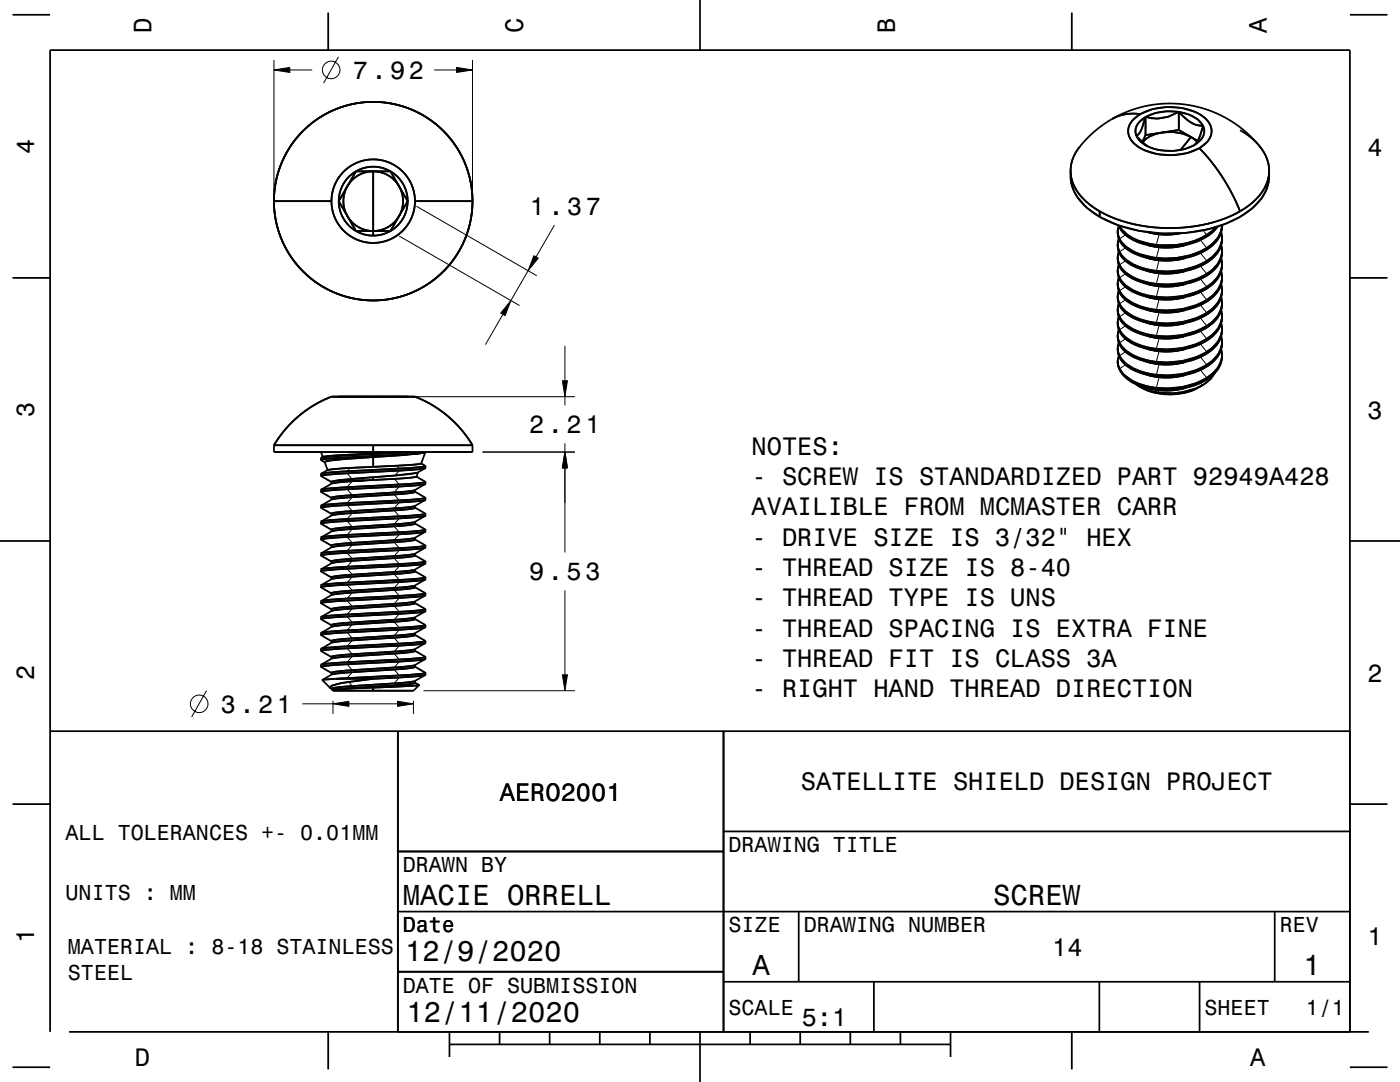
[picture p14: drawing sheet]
<svg xmlns="http://www.w3.org/2000/svg" width="279mm" height="216mm" viewBox="0 0 279 216" stroke-linecap="round" stroke-linejoin="round" font-family="sans-serif">
<defs><g id="words">
<g font-size="5.8">
<text x="80.4" y="180.5">MACIE ORRELL</text>
<text x="198.2" y="180.5">SCREW</text>
<text x="80.8" y="191.8">12/9/2020</text>
<text x="150.2" y="194.5">A</text>
<text x="260.2" y="194.5">1</text>
<text x="81.1" y="203.9">12/11/2020</text>
</g>
<g font-size="5">
<text x="30.2" y="6.5" transform="rotate(-90 30.2 6.5)">D</text>
<text x="104.4" y="6.5" transform="rotate(-90 104.4 6.5)">C</text>
<text x="178.6" y="6.5" transform="rotate(-90 178.6 6.5)">B</text>
<text x="252.8" y="6.5" transform="rotate(-90 252.8 6.5)">A</text>
<text x="70.4" y="15.7">7.92</text>
<text x="6.8" y="30.7" transform="rotate(-90 6.8 30.7)">4</text>
<text x="272.9" y="31">4</text>
<text x="105.7" y="42.9">1.37</text>
<text x="6.8" y="83.2" transform="rotate(-90 6.8 83.2)">3</text>
<text x="272.9" y="83.5">3</text>
<text x="105.6" y="86.4">2.21</text>
<text x="150" y="90.8">NOTES:</text>
<text x="150" y="96.8">- SCREW IS STANDARDIZED PART 92949A428</text>
<text x="150" y="102.8">AVAILIBLE FROM MCMASTER CARR</text>
<text x="150" y="108.9">- DRIVE SIZE IS 3/32&quot; HEX</text>
<text x="105.6" y="115.8">9.53</text>
<text x="150" y="114.9">- THREAD SIZE IS 8-40</text>
<text x="150" y="121">- THREAD TYPE IS UNS</text>
<text x="150" y="127">- THREAD SPACING IS EXTRA FINE</text>
<text x="6.8" y="135.7" transform="rotate(-90 6.8 135.7)">2</text>
<text x="150" y="133.1">- THREAD FIT IS CLASS 3A</text>
<text x="272.9" y="136">2</text>
<text x="44" y="142.2">3.21</text>
<text x="150" y="139.1">- RIGHT HAND THREAD DIRECTION</text>
<text x="99.8" y="159.7">AERO2001</text>
<text x="159.8" y="157.7">SATELLITE SHIELD DESIGN PROJECT</text>
<text x="6.8" y="188.2" transform="rotate(-90 6.8 188.2)">1</text>
<text x="210" y="190.8">14</text>
<text x="272.9" y="188.5">1</text>
<text x="160" y="204.7">5:1</text>
<text x="26.9" y="212.7">D</text>
<text x="249.5" y="212.7">A</text>
</g>
<g font-size="4.3">
<text x="13.1" y="167.6">ALL TOLERANCES +- 0.01MM</text>
<text x="145.4" y="170.1">DRAWING TITLE</text>
<text x="13.1" y="179.6">UNITS : MM</text>
<text x="80.4" y="174.1">DRAWN BY</text>
<text x="13.6" y="190.4">MATERIAL : 8-18 STAINLESS</text>
<text x="80.4" y="186.1">Date</text>
<text x="145.4" y="186.1">SIZE</text>
<text x="160.4" y="186.1">DRAWING NUMBER</text>
<text x="255.4" y="186.1">REV</text>
<text x="13.6" y="195.6">STEEL</text>
<text x="80.4" y="198.1">DATE OF SUBMISSION</text>
<text x="145.4" y="202.5">SCALE</text>
<text x="240.4" y="202.5">SHEET</text>
<text x="260.6" y="202.5">1/1</text>
</g>
</g></defs>
<g fill="none" stroke="#000" stroke-width=".2">
<path d="M54.7 14l3.1-.5v1zM54.7 12v26.1M57.8 14h4.5M67.5 11.3l-2.9 5.3M86.7 14h4.4M91.1 13.5l3.2 .5-3.2 .5zM94.3 12v26.1M79.7 47.1l24 13.9M83.1 41.1l24 13.9M102 60l-1.2 3-.9-.5zM105.4 54l-3.4 6M106.5 51l.9 .5-2 2.5z"/>
<path d="M110.6 44.9l-3.6 6.4M224.6 59.8l-1.2 .8M224.6 57.2l-1.2 .8M224.6 54.6l-1.2 .8M224.6 52.1l-1.2 .7M224.6 49.5l-1.2 .7M224.6 46.9l-1.2 .7M231.3 59.7l-.5 2.1M231.3 57.1l-.5 2.1M231.3 54.5l-.5 2.2M231.3 51.9l-.5 2.2M231.3 49.3l-.5 2.2"/>
<path d="M231.3 46.8l-.5 2.1M239.6 58.3l1.2 1.5M239.6 55.7l1.2 1.6M239.6 53.1l1.2 1.6M239.6 50.5l1.2 1.6M239.6 47.9l1.2 1.6M240.1 46l.7 .9M79.9 79.2h34.8M100.4 62.7l-3.5 6.1M112.2 76h1l-.5 3.2zM112.7 69v7M112.7 79.2v1.7"/>
<path d="M224.6 72.8l-1.2 .8M224.6 70.2l-1.2 .8M224.6 67.6l-1.2 .8M224.6 65l-1.2 .8M224.6 62.4l-1.2 .8M231.3 77.9l-.1 .4M231.3 75.3l-.5 2.1M231.3 72.7l-.5 2.1M231.3 70.1l-.5 2.1M231.3 67.5l-.5 2.1M231.3 64.9l-.5 2.1M231.3 62.3l-.5 2.1"/>
<path d="M239.6 76.4l.3 .5M239.6 73.8l1.2 1.6M239.6 71.2l1.2 1.6M239.6 68.6l1.2 1.6M239.6 66l1.2 1.6M239.6 63.5l1.2 1.5M239.6 60.9l1.2 1.5M64.1 98.1l2 1.2M64.1 95l2 1.2M64.1 91.8l.7 .4M69.3 97.6l1 1.2M69.3 94.4l1 1.2"/>
<path d="M69.3 91.3l.2 .2M69.4 90.7l-.1 .2M69.9 93.4l-.6 .6M70.3 99.2l-1 1.2M70.3 96l-1 1.2M78.7 98.7l1 1.2M78.7 95.6l1 1.1M79.2 92.9l.5 .6M79.7 90.3h.1M79.7 97.1l-1 1.2M79.7 93.9l-.9 1M79.7 90.7l-.1 .2"/>
<path d="M82.8 98.1l2.1 1.2M83.1 95.1l1.8 1.1M84.1 92.5l.8 .5M96.3 90.2h18.4M112.7 90.2l.5 3.2h-1zM112.7 88.5v1.7M112.7 93.4v16.8M64.1 117.2l2 1.2M64.1 114l2 1.2M64.1 110.8l2 1.2M64.1 107.7l2 1.2M64.1 104.5l2 1.2"/>
<path d="M64.1 101.3l2 1.2M69.3 119.8l1 1.2M69.3 116.7l1 1.1M69.3 113.5l1 1.2M69.3 110.3l1 1.2M69.3 107.1l1 1.2M69.3 104l1 1.1M69.3 100.8l1 1.2M70.3 118.2l-1 1.2M70.3 115.1l-1 1.2M70.3 111.9l-1 1.2M70.3 108.7l-1 1.2"/>
<path d="M70.3 105.5l-1 1.2M70.3 102.4l-1 1.2M78.7 117.7l1 1.2M78.7 114.5l1 1.2M78.7 111.4l1 1.2M78.7 108.2l1 1.2M78.7 105l1 1.2M78.7 101.8l1 1.2M79.7 119.3l-1 1.2M79.7 116.1l-1 1.2M79.7 113l-1 1.1M79.7 109.8l-1 1.2"/>
<path d="M79.7 106.6l-1 1.2M79.7 103.4l-1 1.2M79.7 100.3l-1 1.1M82.8 117.2l2.1 1.2M82.8 114l2.1 1.2M82.8 110.8l2.1 1.2M82.8 107.7l2.1 1.2M82.8 104.5l2.1 1.2M82.8 101.3l2.1 1.2M112.7 117.8v16.9M41.2 137.8l-3 5.3M64.1 133.1l2 1.2"/>
<path d="M64.1 129.9l2 1.2M64.1 126.7l2 1.2M64.1 123.5l2 1.2M64.1 120.4l2 1.2M65.9 137.3l.2 .1M66.4 139.8v2.6M69.3 132.5l1 1.2M69.3 129.4l1 1.1M69.3 126.2l1 1.2M69.3 123l1 1.2M69.6 136.1l.7 .8M70.3 137.3l-.1 .1"/>
<path d="M70.3 134.1l-1 1.2M70.3 130.9l-1 1.2M70.3 127.8l-1 1.2M70.3 124.6l-1 1.2M70.3 121.4l-1 1.2M78.7 136.8l.2 .2M78.7 133.6l1 1.2M78.7 130.4l1 1.2M78.7 127.2l1 1.2M78.7 124.1l1 1.2M78.7 120.9l1 1.2M79.3 139.9l3.2 .5-3.2 .5z"/>
<path d="M79.7 135.2l-1 1.2M79.7 132l-1 1.2M79.7 128.8l-1 1.2M79.7 125.7l-1 1.1M79.7 122.5l-1 1.2M82.5 139.8v2.6M82.8 136.2l.8 .5M82.8 133.1l2.1 1.2M82.8 129.9l2.1 1.2M82.8 126.7l2.1 1.2M82.8 123.5l2.1 1.2M82.8 120.4l2.1 1.2"/>
<path d="M84.5 137.8h30.2M112.2 134.7h1l-.5 3.1zM60.3 140.4h6.1M66.4 140.4l3.2-.5v1zM69.6 140.4h9.7"/>
<circle cx="66.1" cy="14" r="1.75"/>
<circle cx="39.8" cy="140.4" r="1.76"/>
</g>
<g fill="none" stroke="#000" stroke-width=".35">
<path d="M2.5 2.9h7.5M65.5 2.5v7.5M139.7 0v10M213.9 2.5v7.5M269.4 2.9h7.5M71 34.2a6.9 6.9 0 0 1 6.9 0M71 34.2a6.9 6.9 0 0 0-3.4 5.9M71 34.2h6.9M71 34.2l-3.4 5.9M74.5 20.3l3.8 .4 2 .5 1.8 .7 3.3 1.7 3.1 2.6 2.4 2.9 1 1.7 .9 1.8 .6 1.6 .5 2.2 .4 3.7M74.5 20.3l-3.7 .4-2 .5-1.9 .6-3.5 1.9-2.9 2.4-1.3 1.5-1.2 1.6-1.8 3.3-.7 1.9-.5 1.9-.3 3.8M74.5 20.3l-4 .4-3.6 1.1-3.5 1.9-2.9 2.4-1.3 1.5-1.2 1.6-1.8 3.3-1.1 3.6-.3 1.9-.1 2 .3 3.7 .5 2 .6 1.9 1.9 3.5 2.3 2.9 1.5 1.4 1.6 1.2 3.3 1.8 1.9 .7 1.9 .5 1.7 .2 2.3 .2"/>
<path d="M74.5 20.3l3.7 .4 2.2 .5 1.6 .6 1.8 .9 1.7 1 2.9 2.4 2.4 2.9 1.1 1.7 .8 1.8 1.2 3.5 .3 2 .1 2-.3 3.7-.5 2-.7 1.9-.8 1.8-1 1.7-1.2 1.6-1.4 1.5-1.4 1.3-1.7 1.2-3.3 1.8-1.8 .6-2 .5-3.7 .4M74.5 34.2v12.8M77.9 34.2a6.9 6.9 0 0 1 3.5 5.9M77.9 34.2l3.5 5.9M213.7 34.1l.2 2.7 .4 1.2 .6 1.1 1.9 2.2 2.7 2M213.7 34.6a7.9 7.9 0 0 0 3.2 6.8l2.6 1.9M215.5 29.2l-1 1.7-.7 1.7-.1 1.7 .2 1.7 .8 1.7 1.2 1.7 1.8 1.6 1.8 1.2M215.5 29.2l-1.1 1.8-.6 1.6-.1 1.7 .2 1.7 .9 1.8 1 1.5 1.6 1.5 2.1 1.4M221.9 23.7l2.9-1.3 3.3-1.1 3.5-.6h3l3.4 .4 3.2 .9 2.9 1.3 3 1.8 2.5 2.1 2.2 2.5 1.1 2.1 .4 2.2-.1 1.1-.3 1.2-1.1 2.2-1.9 2-2.4 1.7M221.9 23.7l-1.9 1.3-1.7 1.4-2.8 2.8M226.8 27.2l.7 .9 1.1 .9M226.8 27.2l2.2 2-1.1-.9z"/>
<path d="M227.6 22.8l.1-.1a12.6 12.6 0 0 1 12.7 .8 3.3 3.3 0 0 1-.4 5.6l-.6 .5M227.6 22.8l-1.6-.1-1.4 .1-1.3 .3-1.4 .6M227.6 22.8a3.7 3.7 0 0 0-2.3 4.3 5.3 5.3 0 0 0 3.1 2.9 13.2 13.2 0 0 0 11-.4M227.6 22.8a12.2 12.2 0 0 1 13 .9 3.1 3.1 0 0 1 .3 4.6l-1.5 1.3M227.6 22.8a3.7 3.7 0 0 0-2.3 4.3 7.2 7.2 0 0 0 5.8 3.7l2.5 .2 2-.2a10.9 10.9 0 0 0 3.8-1.2M228.3 28.1a6.5 6.5 0 0 1 3.6-1.7 6 6 0 0 0-3.9 2zM228.6 29l1.6 .7 1.5 .3M228.6 23.4a3.1 3.1 0 0 0-2 3.1l.2 .7M228.6 23.4l-.8 2.4-.4 .8-.6 .6M228.6 23.4a3 3 0 0 0-1.8 3.8M228.6 23.4l-.7 2.2-.4 .8-.7 .8M228.6 23.4v3.6"/>
<path d="M228.6 27l-.6 1.4M231.9 26.4a9.2 9.2 0 0 1 5.8 .9M231.9 26.4l2.1-.1 2 .4 1.7 .6M235.2 22.3a6.3 6.3 0 0 1 4.9 2.8M235.3 22.3l2.1 .6 1.7 1 1 1.2M235.3 22.3l-2.4-.1-2.3 .4-2 .8M235.3 22.3l1.6 1.7 1.6 .8 1.6 .3M235.3 22.3l-2.3 1-2.1 .4-2.3-.3M235.3 22.3a7.5 7.5 0 0 0 2.8 2.4l1 .3 1 .1M235.3 22.3a10.7 10.7 0 0 0-6.7 1.1M235.3 22.3a7.9 7.9 0 0 1-6.7 1.1M235.3 22.3v3.6"/>
<path d="M235.3 25.9l3.8 2.2M235.3 25.9l-6.7 1.1M237.7 27.3l1.2 1.1M237.7 27.3l-2.1 2.6M238.3 29l-1.9 .8-2.3 .3-2.4-.1M238.3 29a10.5 10.5 0 0 1-6.6 1M239.4 29.6l2.2 2.5 2.2 3 2 3.5 1.7 3.6M240.1 25.1a2.46 2.46 0 0 1-.4 2.7l-1.4 1.2M240.1 25.1l-.8 2.5-.4 .7-.6 .7M240.1 25.1a2.97 2.97 0 0 1-1.8 3.9M240.1 25.1l-.6 2-.7 1.4-.5 .5M247.5 26l2.4 1.7 1.9 2 1.1 2.1 .4 2.2-.1 1.1-.3 1.2-1.1 2.2-1.9 2-2.4 1.7"/>
<path d="M253.3 34.6a8.2 8.2 0 0 1-3.4 6.9 24 24 0 0 1-13.3 5 29.9 29.9 0 0 1-17.1-3.2M253.3 34.1l-.1 1.9-.5 1.9-.8 1.5-1.4 1.7-1.8 1.4-2 1.2-2.4 1.1-2.6 .8-3.1 .6-2.9 .4h-3l-3-.2-2.9-.4-2.7-.8-2.6-.9-2-1M2.5 55.4h7.5M54.7 40.1l.1 2.3 .3 1.7 1 3.4 .7 1.6 1.1 1.9 2.4 2.9 1.6 1.6 1.4 1 1.7 1 1.8 .9 1.9 .7 1.9 .5 3.9 .4M54.7 40.1h11.4M66.1 40.1a8.3 8.3 0 0 1 8.4-8.3 8.3 8.3 0 0 1 8.3 8.3M66.1 40.1a8.3 8.3 0 0 0 8.4 8.4 8.3 8.3 0 0 0 8.3-8.4M67.6 40.1a6.9 6.9 0 0 0 3.4 6M67.6 40.1l3.4 6M71 46.1l1.7 .7 1.8 .2M71 46.1h6.9M77.9 46.1l-1.7 .7-1.7 .2"/>
<path d="M81.4 40.1a6.9 6.9 0 0 1-3.5 6M81.4 40.1l-3.5 6M82.8 40.1h11.5M94.3 40.1l-.4 3.9-.5 1.9-.6 1.9-1.8 3.3-1.2 1.6-1.4 1.5-1.4 1.3-1.7 1.2-3.3 1.8-1.8 .6-2 .5-3.7 .4M219.5 42.2l3.1 1.4 3.3 1 3.5 .7 3.8 .2 4.2-.2 3.8-.7 3.1-.9 3.2-1.5M219.5 42.2v1.1M223.1 59.5a4.8 4.8 0 0 0 3 3.9M223.1 56.9a4.8 4.8 0 0 0 3 3.9M223.1 54.3a4.8 4.8 0 0 0 3 3.9M223.1 51.7a4.8 4.8 0 0 0 3 3.9M223.1 49.1a4.8 4.8 0 0 0 3 3.9h-.1a4.9 4.9 0 0 1-2.9-3.9zM223.1 46.5a4.8 4.8 0 0 0 3 4l-.1-.1a4.9 4.9 0 0 1-2.9-3.9z"/>
<path d="M223.1 59.5a4.9 4.9 0 0 0 3 3.9M223.1 56.9a4.9 4.9 0 0 0 3 3.9M223.1 54.3a4.9 4.9 0 0 0 3 3.9M223.1 51.7a4.9 4.9 0 0 0 3 3.9M223.1 46.2v.3M223.1 48.8v.3M223.1 51.4v.3M223.1 54v.3M223.1 56.6v.3M223.1 59.2v.3M223.2 45l.6 1 1.4 1.3 .9 .6-.1-.1a5.6 5.6 0 0 1-2.8-2.8zM223.3 45.1a4.1 4.1 0 0 0 2.3 4.8l.5 .2"/>
<path d="M223.3 58a3.5 3.5 0 0 0 1.4 4.1l1.4 1-.1-.1a4.5 4.5 0 0 1-2.9-4.5zM223.3 55.4a3.5 3.5 0 0 0 1.4 4.1l1.4 1-.3-.2a4.3 4.3 0 0 1-2.6-4.6zM223.3 52.8a3.5 3.5 0 0 0 1.4 4.1l1.4 1-.3-.2a4.3 4.3 0 0 1-2.6-4.6zM223.3 50.2a3.5 3.5 0 0 0 1.4 4.2l1.4 .9-.1-.1a4.5 4.5 0 0 1-2.9-4.5zM223.3 47.7a3.5 3.5 0 0 0 1.4 4.1l1.4 .9-.1-.1a4.5 4.5 0 0 1-2.9-4.5zM223.3 45a3.5 3.5 0 0 0 1.3 4.2l1.5 .9M223.4 45l.4 .7 1.3 1.2 1 .6h-.1a5.9 5.9 0 0 1-2.6-2.5zM226.1 57.9a15.9 15.9 0 0 0 15.9-1.5 4.6 4.6 0 0 0 1.7-4.9 5.1 5.1 0 0 1-2.7 5.6l-1.4 .8-2 .8-1.9 .4-2 .2h-1.9l-2.4-.3-1.8-.4zM226.1 55.3a15.9 15.9 0 0 0 15.9-1.5 4.6 4.6 0 0 0 1.7-4.8 5.1 5.1 0 0 1-2.7 5.6l-1.4 .8-2 .7-1.9 .4-2 .2h-2.2l-1.9-.2-1.7-.5zM226.1 52.7a15.9 15.9 0 0 0 15.9-1.5 4.6 4.6 0 0 0 1.7-4.8 5.1 5.1 0 0 1-2.7 5.6l-1.4 .8-2 .7-1.9 .4-2 .2h-2.2l-1.9-.2-2-.5zM226.1 47.9a16.1 16.1 0 0 0 15-.9l1-.8 .9-1a12.1 12.1 0 0 1-8.5 4l-2.3 .1-2.1-.2-2-.5zM226.1 47.5a15.8 15.8 0 0 0 15.8-1.4l.8-.8a13.6 13.6 0 0 1-10.2 3.7l-3.3-.4-1.6-.4z"/>
<path d="M226.1 47.5v.4M226.1 50.1v.4M226.1 52.7v.3M226.1 55.3v.3M226.1 57.9v.3M229.1 59.3l2.2 .4M229.1 56.7l2.2 .4M229.2 59.3l2.1 .4M229.2 56.7l2.1 .4M229.2 46.4l3.1 .4 3.2-.2M229.3 46.4l3 .3 2.6-.1-2.9 .1-2.7-.3M236.6 59.3l-2.5 .4h-2.8"/>
<path d="M236.6 56.7l-2.5 .4h-2.8M236.6 54.1l-1.8 .4-1.7 .1-2-.1-1.9-.4M236.6 51.5l-1.8 .4-1.7 .1-2-.1-1.9-.4M236.6 48.9l-2 .4-1.8 .1-1.9-.1-1.7-.4M243.9 58.2a5.7 5.7 0 0 1-3 4.5 16.3 16.3 0 0 1-14.8 .7M243.9 55.6a5.7 5.7 0 0 1-3 4.6 16.3 16.3 0 0 1-14.8 .6M243.9 53a5.7 5.7 0 0 1-3 4.6 16.3 16.3 0 0 1-14.8 .6M243.9 50.4a5.7 5.7 0 0 1-3 4.6 16.3 16.3 0 0 1-14.8 .6M243.9 47.8a5.7 5.7 0 0 1-3 4.6 16.3 16.3 0 0 1-14.8 .6M243.9 45.2a5.7 5.7 0 0 1-3 4.6 16.3 16.3 0 0 1-14.8 .7M243.9 45.2v-.3a5.6 5.6 0 0 1-2.9 4.5 16.2 16.2 0 0 1-14.9 .7M243.9 44.9a6.3 6.3 0 0 1-4.3 5.3l-3.2 1-3.7 .4-1.7-.1-2.1-.4-2.8-1"/>
<path d="M243.9 58.2a6.3 6.3 0 0 1-4.3 5.3l-3.2 1-3.7 .4-1.7-.1-2.1-.4-2.8-1M243.9 55.6a6.3 6.3 0 0 1-4.3 5.3l-3.2 1-3.7 .4-3.5-.4-1.8-.5-1.3-.6M243.9 53a6.3 6.3 0 0 1-4.3 5.3l-1.8 .6-1.6 .4-3.7 .4-3.3-.4-1.8-.5-1.3-.6M243.9 50.4a6.3 6.3 0 0 1-4.3 5.3l-2 .7-1.6 .4-3.5 .3-3.3-.4-1.8-.5-1.3-.6M243.9 47.8a6.2 6.2 0 0 1-4.1 5.2l-3.1 1.1-3.7 .4-3.6-.3-1.8-.5-1.5-.7M243.9 45.2a6.3 6.3 0 0 1-4.3 5.3l-1.5 .6-1.9 .5-3.5 .3-1.7-.1-2.1-.3-2.8-1M243.9 47.5v.3M243.9 50.1v.3M243.9 52.7v.3M243.9 55.3v.3M243.9 57.9v.3M269.4 55.4h7.5"/>
<path d="M223.1 72.1a5.2 5.2 0 0 0 3 4.3M223.1 72.1l.3 1.3 .9 1.3 1.8 1.4M223.1 69.9a4.8 4.8 0 0 0 3 3.9M223.1 67.3a4.8 4.8 0 0 0 3 3.9M223.1 64.7a4.8 4.8 0 0 0 3 3.9M223.1 62.1a4.8 4.8 0 0 0 3 3.9M223.1 72.1a4.9 4.9 0 0 0 3 4M223.1 69.9a4.9 4.9 0 0 0 3 3.9M223.1 67.3a4.9 4.9 0 0 0 3 3.9M223.1 64.7a4.9 4.9 0 0 0 3 3.9M223.1 62.1a4.9 4.9 0 0 0 3 3.9M223.1 61.8v.3"/>
<path d="M223.1 64.3v.4M223.1 66.9v.4M223.1 69.5v.4M223.3 68.4a3.5 3.5 0 0 0 1.4 4.1l1.4 1-.3-.2a4.3 4.3 0 0 1-2.6-4.7zM223.3 65.8a3.5 3.5 0 0 0 1.4 4.1l1.4 1-.1-.1a4.5 4.5 0 0 1-2.9-4.5zM223.3 63.2a3.5 3.5 0 0 0 1.4 4.1l1.4 1-.1-.1a4.5 4.5 0 0 1-2.9-4.5zM223.3 60.6a3.5 3.5 0 0 0 1.4 4.1l1.4 1-.1-.1a4.5 4.5 0 0 1-2.9-4.5zM223.3 71.1l-.2 1zM226.1 76.1a15.9 15.9 0 0 0 15.9-1.5 4.6 4.6 0 0 0 1.7-4.9 5.1 5.1 0 0 1-2.7 5.6l-1.6 .9-1.8 .6-1.9 .5-2 .2h-1.9l-2.4-.3-1.8-.5zM226.1 73.5a15.9 15.9 0 0 0 15.9-1.5 4.6 4.6 0 0 0 1.7-4.9 5.1 5.1 0 0 1-2.7 5.6l-1.4 .8-2 .7-1.9 .5-2 .2h-1.9l-2.2-.3-1.7-.4zM226.1 70.9a15.9 15.9 0 0 0 15.9-1.5 4.6 4.6 0 0 0 1.7-4.9 5.1 5.1 0 0 1-2.7 5.6l-1.4 .8-2 .7-1.9 .5-2 .2h-2.2l-1.9-.3-1.7-.4zM226.1 68.3a15.9 15.9 0 0 0 15.9-1.5 4.6 4.6 0 0 0 1.7-4.9 5.1 5.1 0 0 1-2.7 5.6l-1.4 .8-2 .7-1.9 .5-2 .2h-2.2l-1.9-.3-2-.5z"/>
<path d="M226.1 65.7a15.9 15.9 0 0 0 15.9-1.5 4.6 4.6 0 0 0 1.7-4.9 5.1 5.1 0 0 1-2.7 5.6l-1.4 .8-2 .7-2.1 .5-2 .2h-1.7l-2.2-.3-2-.5zM226.1 63.1a15.9 15.9 0 0 0 15.9-1.5 4.6 4.6 0 0 0 1.7-4.9 5.1 5.1 0 0 1-2.7 5.6l-1.6 .9-1.8 .7-2.1 .4-2 .2h-1.7l-2.2-.2-1.7-.5zM226.1 60.5a15.9 15.9 0 0 0 15.9-1.5 4.6 4.6 0 0 0 1.7-4.9 5.1 5.1 0 0 1-2.7 5.6l-1.6 .9-1.8 .7-1.9 .4-2.2 .2h-1.7l-2.2-.2-1.7-.5zM226.1 60.5v.3M226.1 63.1v.3M226.1 65.7v.3M226.1 68.3v.3M226.1 70.9v.3M226.1 73.5v.3M226.1 76.1v.3M226.7 76.7l.7 .4zM227.4 77.1l.4 .2"/>
<path d="M227.8 77.3a12.6 12.6 0 0 0 11.4 0M236.6 77.4l-2 .4-1.8 .1-1.9-.1-1.7-.4M236.6 74.8l-2 .4-1.8 .1-1.7-.1-1.9-.3M236.6 72.2l-1.8 .4-2 .2-1.9-.2-1.7-.3M236.6 69.6l-1.8 .4-1.7 .2-2-.1-1.9-.4M236.6 67l-2 .5-1.8 .1-1.9-.2-1.7-.3M236.6 64.4l-2 .5-1.8 .1-1.9-.2-1.7-.3M236.6 61.9l-2 .4-1.8 .1-1.9-.1-1.7-.4M239.9 76.9l1.7-1.3 .9-1.2a8.2 8.2 0 0 1-5.9 3.7 13.7 13.7 0 0 1-9.2-1M239.9 76.9a13.9 13.9 0 0 1-12.5 .2M239.9 76.9l-.7 .4M243.9 71.1a5.7 5.7 0 0 1-3 4.6 16.3 16.3 0 0 1-14.8 .7"/>
<path d="M243.9 68.6a5.7 5.7 0 0 1-3 4.5 16.3 16.3 0 0 1-14.8 .7M243.9 66a5.7 5.7 0 0 1-3 4.5 16.3 16.3 0 0 1-14.8 .7M243.9 63.4a5.7 5.7 0 0 1-3 4.5 16.3 16.3 0 0 1-14.8 .7M243.9 60.8a5.7 5.7 0 0 1-3 4.5 16.3 16.3 0 0 1-14.8 .7M243.9 71.1a6.3 6.3 0 0 1-4.3 5.3l-3.2 1-3.7 .4-3.5-.4-1.8-.4-1.3-.6M243.9 68.6a6.3 6.3 0 0 1-4.3 5.2l-1.8 .7-1.6 .4-3.7 .3-3.3-.3-1.8-.5-1.3-.6M243.9 66a6.2 6.2 0 0 1-4.1 5.1l-3.1 1.1-3.7 .4-3.6-.3-1.8-.5-1.5-.6M243.9 63.4a6.3 6.3 0 0 1-4.3 5.2l-1.5 .6-1.9 .5-3.5 .4-1.7-.1-2.1-.4-2.8-1M243.9 60.8a6.3 6.3 0 0 1-4.3 5.2l-3.2 1.1-3.7 .4-1.7-.1-2.1-.4-2.8-1M243.9 60.5v.3M243.9 63v.4M243.9 65.6v.4"/>
<path d="M243.9 68.2v.4M243.9 70.8v.3M54.7 88.8l2.2-3 2.6-2.7 3.1-2.2 3.5-1.7h16.7l3.6 1.7 3.1 2.2 2.6 2.7 2.2 3M54.7 88.8v1.4h39.6v-1.4M54.7 88.8h39.6M64.1 90.2l.3 1M64.1 91.4v.4M64.1 94.6v.4M64.1 97.7v.4M64.1 98.1v.1M64.1 95h.1M64.1 91.8h.1"/>
<path d="M64.1 91.8l.7 .4M64.1 98.2l2.1 1.2M64.1 95l2.1 1.2M64.4 91.2l-.3 .2M64.8 92.2l.6 1.6M65.4 93.8h.1M65.4 93.8l-1.3 .7M66.1 99.3l2.6-.4 11.9-.8 2.2-.4-.1 .5-1.8 .3-12.4 .8-2.4 .4zM67.4 95.9l-1.2 .2-.1 .5 1.1-.3 3.1-.3M67.4 95.9h5.4M70.3 99.2l-4 .4-2.2 1.3M70.3 96l-4 .4-2.2 1.3"/>
<path d="M72.8 95.9l-2.5 .1M74.5 95.2l-7.1 .7M74.5 91.2l-8.2 .6-1.5 .4M74.5 93.2a64.3 64.3 0 0 0-9.1 .6M74.5 90.5a65.6 65.6 0 0 0-10.1 .7M74.5 97.3l-7.4 .4-2.5 .3-.5 .2M74.5 96.9l-9.2 .6-1.2 .2M74.5 94.2l-7.4 .4-2.5 .2-.5 .2M74.5 93.8l-9.2 .5-1.2 .3M74.5 91l-7.4 .4-2.5 .2-.5 .2M74.5 90.6l-9.2 .5-1.2 .3M74.5 88.8v1.7"/>
<path d="M74.5 90.6v.4M74.5 91.2v2M74.5 93.8v.4M74.5 96.9v.4M78.5 95.6h.1M79.7 90.3l-13.4 .6-1.9 .3M81.9 90.2l-15 .8-2.8 .4M81.9 90.2l-7.4 .3M81.9 90.2l-7.4 .4M82.8 98.1l2.1 1.2M83.1 95.1h.1M83.1 95.1l1.8 1"/>
<path d="M83.1 95.1l-.8 .2-7.8 .5v-.6M83.1 95.1l.3-.9-4.6 .7-4.3 .3M83.1 95.1a79.7 79.7 0 0 1-10.3 .8M83.4 94.2l-1.5 .4-14.5 1.3M84.1 92.5l-3.4 .4-6.2 .3M84.1 92.5l-1.7 .2-15.8 .9-1.2 .2M84.1 92.5l.8 .4M84.1 92.5h.1M84.4 90.4l-9.9 .8M84.9 99.3l-.5 .2-2.6 .2-7.3 .4M84.9 96.1l-.5 .2-2.6 .3-7.3 .3M84.9 92.9l-.5 .2-2.6 .3-7.3 .4"/>
<path d="M84.9 99.3h.1M84.9 96.1v.1M84.9 92.9v.1M84.9 99.8l-2.1 1.2M84.9 96.6l-2.1 1.2M84.9 93.4l-1.5 .9M84.9 90.2h-.1M84.9 90.2l-.5 .2M84.9 99.7l-1.2 .3-9.2 .5M84.9 96.6l-1.2 .2-9.2 .5M84.9 93.4l-1.2 .2-9.2 .6M84.9 99.3l-2.9 .4-15.1 .8-2.8 .4"/>
<path d="M84.9 96.2l-2.9 .3-15.1 .9-2.8 .3M84.9 93l-2.9 .4-15.1 .8-2.8 .4M84.9 99.7l-2.7 .4-15.1 .8-3 .4M84.9 96.6l-2.7 .3-15.1 .8-3 .4M84.9 93.4l-2.7 .4-15.1 .8-3 .4M84.9 90.2l-2.7 .4-15.1 .8-3 .4M84.9 90.2l-1.3 .3-4 .4-10.1 .6a14.7 14.7 0 0 0-4.7 .7M84.9 90.2l-1.4 .3-9 .5M84.9 90.2l-.8 2.3M84.9 93v.4M84.9 96.2v.4M84.9 99.3v.4"/>
<path d="M0 107.9h10M64.1 100.9v.4M64.1 104.1v.4M64.1 107.3v.4M64.1 110.4v.4M64.1 113.6v.4M64.1 116.8v.4M64.1 120v.4M64.1 117.2h.1M64.1 114v.1M64.1 110.8v.1M64.1 107.7h.1"/>
<path d="M64.1 104.5h.1M64.1 101.3v.1M64.1 117.2l2.1 1.2M64.1 114.1l2.1 1.2M64.1 110.9l2.1 1.2M64.1 107.7l2.1 1.2M64.1 104.5l2.1 1.2M64.1 101.4l2.1 1.2M66.1 118.4l2.6-.4 11.9-.8 2.2-.4-.1 .5-1.8 .2-12.4 .9-2.4 .4zM66.1 115.2l2.6-.4 11.9-.8 2.2-.4-.1 .5-1.8 .3-12.4 .8-2.4 .4zM66.1 112l2.6-.4 11.9-.8 2.2-.4-.1 .5-1.8 .3-12.4 .8-2.4 .4zM66.1 108.8l2.6-.4 11.9-.7 2.2-.4-.1 .4-1.8 .3-12.4 .9-2.4 .4z"/>
<path d="M66.1 105.7l2.6-.4 11.9-.8 2.2-.4-.1 .5-1.8 .2-12.4 .9-2.4 .4zM66.1 102.5l2.6-.4 11.9-.8 2.2-.4-.1 .5-1.8 .3-12.4 .8-2.4 .4zM70.3 118.2l-4 .5-2.2 1.2M70.3 115.1l-4 .4-2.2 1.3M70.3 111.9l-4 .4-2.2 1.3M70.3 108.7l-4 .4-2.2 1.3M70.3 105.5l-4 .5-2.2 1.2M70.3 102.4l-4 .4-2.2 1.3M74.5 119.6l-7.4 .4-2.5 .2-.5 .2M74.5 119.2l-9.2 .5-1.2 .3M74.5 116.4l-7.4 .4-2.5 .2-.5 .2M74.5 116l-9.2 .5-1.2 .3"/>
<path d="M74.5 113.2l-7.4 .4-2.5 .3-.5 .2M74.5 112.8l-9.2 .6-1.2 .2M74.5 110l-7.4 .4-2.5 .3-.5 .2M74.5 109.6l-9.2 .6-1.2 .2M74.5 106.9l-7.4 .4-2.5 .2-.5 .2M74.5 106.5l-9.2 .5-1.2 .3M74.5 103.7l-7.4 .4-2.5 .2-.5 .2M74.5 103.3l-9.2 .5-1.2 .3M74.5 100.5l-7.4 .4-2.5 .3-.5 .2M74.5 100.1l-9.2 .6-1.2 .2M74.5 112.8l-7.6 .4-2.8 .4M74.5 113.2l-7.7 .4-2.7 .4"/>
<path d="M74.5 100.1v.4M74.5 103.3v.4M74.5 106.5v.4M74.5 109.6v.4M74.5 112.8v.4M74.5 116v.4M74.5 119.2v.4M82.8 117.1l2.1 1.2M82.8 114l2.1 1.2M82.8 110.8l2.1 1.2M82.8 107.6l2.1 1.2M82.8 104.4l2.1 1.2"/>
<path d="M82.8 101.3l2.1 1.2M82.8 120l-2.5 .4-13 .9-1.1 .2-.1 .5 1.1-.3 3.1-.3M82.8 120v.4l-1.3 .3-11.2 .7M84.9 118.3l-.5 .2-2.6 .3-7.3 .4M84.9 115.2l-.5 .2-2.6 .2-7.3 .4M84.9 112l-.5 .2-2.6 .2-7.3 .4M84.9 108.8l-.5 .2-2.6 .3-7.3 .3M84.9 105.6l-.5 .2-2.6 .3-7.3 .4M84.9 102.5l-.5 .2-2.6 .2-7.3 .4M84.9 118.3v.1M84.9 115.2h.1M84.9 112h.1"/>
<path d="M84.9 108.8v.1M84.9 105.6v.1M84.9 102.5h.1M84.9 118.8l-2.1 1.2M84.9 115.6l-2.1 1.2M84.9 112.5l-2.1 1.2M84.9 109.3l-2.1 1.2M84.9 106.1l-2.1 1.2M84.9 102.9l-2.1 1.2M84.9 118.8l-1.2 .2-9.2 .6M84.9 115.6l-1.2 .2-9.2 .6M84.9 112.4l-1.2 .3-9.2 .5"/>
<path d="M84.9 109.3l-1.2 .2-9.2 .5M84.9 106.1l-1.2 .2-9.2 .6M84.9 102.5l-.1 .5-1.1 .1-9.2 .6M84.9 118.4l-2.9 .4-15.1 .8-2.8 .4M84.9 115.2l-2.9 .4-15.1 .8-2.8 .4M84.9 112l-2.9 .4-7.5 .4M84.9 108.9l-2.9 .3-15.1 .9-2.8 .3M84.9 105.7l-2.9 .4-15.1 .8-2.8 .4M84.9 102.5l-2.9 .4-15.1 .8-2.8 .4M84.9 118.8l-3.2 .4-14.9 .8-2.2 .2-.5 .2M84.9 115.6l-2.7 .4-15.1 .8-3 .4M84.9 112.4l-2.7 .4-7.7 .4"/>
<path d="M84.9 109.3l-2.7 .3-15.1 .8-3 .4M84.9 106.1l-2.7 .4-15.1 .8-3 .4M84.9 102.9l-2.7 .4-15.1 .8-3 .4M84.9 105.7v.4M84.9 108.9v.4M84.9 112v.4M84.9 115.2v.4M84.9 118.4v.4M269.4 107.9h10M64.1 123.1v.4M64.1 126.3v.4M64.1 129.5v.4"/>
<path d="M64.1 132.7v.4M64.1 133.1h.1M64.1 129.9h.1M64.1 126.7v.1M64.1 123.5v.1M64.1 133.1l2.1 1.2M64.1 129.9l2.1 1.2M64.1 126.8l2.1 1.2M64.1 123.6l2.1 1.2M64.1 120.4l2.1 1.2M65.9 137.3l.2 .1M66.1 137.4l.1 .1"/>
<path d="M66.1 137.5l.3-.2 1.5-.2 12.4-.8 2.5-.5v.5l-1.6 .3-13.5 .9M66.1 137.5h1.6M66.1 134.2l2.6-.4 11.9-.7 2.2-.4-.1 .4-1.8 .3-12.4 .9-2.4 .4zM66.1 131.1l2.6-.4 11.9-.8 2.2-.4-.1 .5-1.8 .2-12.4 .9-2.4 .4zM66.1 127.9l2.6-.4 11.9-.8 2.2-.4-.1 .5-1.8 .3-12.4 .8-2.4 .4zM66.1 124.7l2.6-.4 11.9-.8 2.2-.4-.1 .5-1.8 .3-12.4 .8-2.4 .4zM67.1 135.4l-2.8 .3 1.6 1.6M67.1 135.4h7.4M70.3 134.1l-3.9 .4-2 1.2 2.7-.3M70.3 130.9l-4 .5-2.2 1.2M70.3 127.8l-4 .4-2.2 1.3M70.3 124.6l-4 .4-2.2 1.3"/>
<path d="M70.3 121.4l-4 .4-2.2 1.3M74.5 135l-7.4 .4M74.5 132.3l-7.4 .4-2.5 .2-.5 .2M74.5 131.9l-9.2 .5-1.2 .3M74.5 129.1l-7.4 .4-2.5 .2-.5 .2M74.5 128.7l-9.2 .5-1.2 .3M74.5 125.9l-7.4 .4-2.5 .3-.5 .2M74.5 125.5l-9.2 .6-1.2 .2M74.5 122.7l-7.4 .4-2.5 .3-.5 .2M74.5 122.3l-9.2 .6-1.2 .2M74.5 135.4l-4.7 .6a12.3 12.3 0 0 0-3.8 1l-.1 .3M74.5 135.4l-6.1 .9-2.4 .6-.1 .3 .2 .2"/>
<path d="M74.5 137.2l-6.8 .3M74.5 122.3v.4M74.5 125.5v.4M74.5 128.7v.4M74.5 131.9v.4M74.5 135v.4M74.5 137.2v.6M82.8 136.2l.8 .5-9.1 .5M82.8 133l2.1 1.2M82.8 129.8l2.1 1.2M82.8 126.7l2.1 1.2M82.8 123.5l2.1 1.2"/>
<path d="M82.8 120.3l2.1 1.2M83.1 136.6l.5 .1M83.6 136.7l-15.9 .8M83.6 136.7l-1.1 1.1h-16.1l-.3-.3M83.6 136.7h.1M84.9 134.2l-.5 .2-2.6 .3-7.3 .3M84.9 131l-.5 .2-2.6 .3-7.3 .4M84.9 127.9l-.5 .2-2.6 .2-7.3 .4M84.9 124.7l-.5 .2-2.6 .2-7.3 .4M84.9 121.5l-.5 .2-2.6 .3-7.3 .3M84.9 134.2v.1M84.9 131v.1"/>
<path d="M84.9 127.9h.1M84.9 124.7h.1M84.9 121.5v.1M84.9 134.7l-2.1 1.2M84.9 131.5l-2.1 1.2M84.9 128.3l-2.1 1.2M84.9 125.2l-2.1 1.2M84.9 122l-2.1 1.2M84.9 134.7l-1.2 .2-9.2 .5M84.9 131.5l-1.2 .2-9.2 .6M84.9 128.3l-1.2 .2-9.2 .6M84.9 125.1l-1.2 .3-9.2 .5"/>
<path d="M84.9 122l-1.2 .2-9.2 .5M84.9 134.3l-2.9 .3-14.9 .8M84.9 131.1l-2.9 .4-15.1 .8-2.8 .4M84.9 127.9l-2.9 .4-15.1 .8-2.8 .4M84.9 124.7l-2.9 .4-15.1 .8-2.8 .4M84.9 121.6l-2.9 .3-15.1 .9-2.8 .3M84.9 134.7l-2.7 .3-7.7 .4M84.9 131.5l-2.7 .4-15.1 .8-3 .4M84.9 128.3l-2.7 .4-15.1 .8-3 .4M84.9 125.1l-2.7 .4-15.1 .8-3 .4M84.9 122l-2.7 .3-15.1 .8-3 .4M84.9 121.6v.4"/>
<path d="M84.9 124.7v.4M84.9 127.9v.4M84.9 131.1v.4M84.9 134.3v.4M10 145.9h259.4M79.4 145.9v60M144.4 145.9v60M2.5 160.5h7.5M79.4 169.9h65M144.4 165.9h125M269.4 160.5h7.5M79.4 193.9h65"/>
<path d="M79.4 181.9h190M144.4 195.9h125M159.4 181.9v14M174.4 195.9v10M219.4 195.9v10M239.4 195.9v10M254.4 181.9v14M2.5 213h7.5M10 205.9v-195.9h259.4v195.9M13.8 205.9h259.4M65.5 205.9v7.5M89.7 208.4h100"/>
<path d="M89.7 205.9v5M99.7 205.9v2.5M109.7 205.9v2.5M119.7 205.9v2.5M129.7 205.9v2.5M139.7 205.9v10M149.7 205.9v2.5M159.7 205.9v2.5M169.7 205.9v2.5M179.7 205.9v2.5M189.7 205.9v5M213.9 205.9v7.5"/>
<path d="M269.4 213h7.5"/>
<circle cx="74.5" cy="40.1" r="6"/>
</g>
<g fill="#000">
<path d="M54.7 14l3.1-.5v1z" fill-rule="evenodd"/>
<path d="M91.1 13.5l3.2 .5-3.2 .5z" fill-rule="evenodd"/>
<path d="M106.5 51l.9 .5-2 2.5z" fill-rule="evenodd"/>
<path d="M102 60l-1.2 3-.9-.5z" fill-rule="evenodd"/>
<path d="M112.2 76h1l-.5 3.2z" fill-rule="evenodd"/>
<path d="M112.7 90.2l.5 3.2h-1z" fill-rule="evenodd"/>
<path d="M112.7 90.2l.5 3.2h-1z" fill-rule="evenodd"/>
<path d="M66.4 140.4l3.2-.5v1z" fill-rule="evenodd"/>
<path d="M112.2 134.7h1l-.5 3.1z" fill-rule="evenodd"/>
<path d="M79.3 139.9l3.2 .5-3.2 .5z" fill-rule="evenodd"/>
</g>
<use href="#words"/>
</svg>
